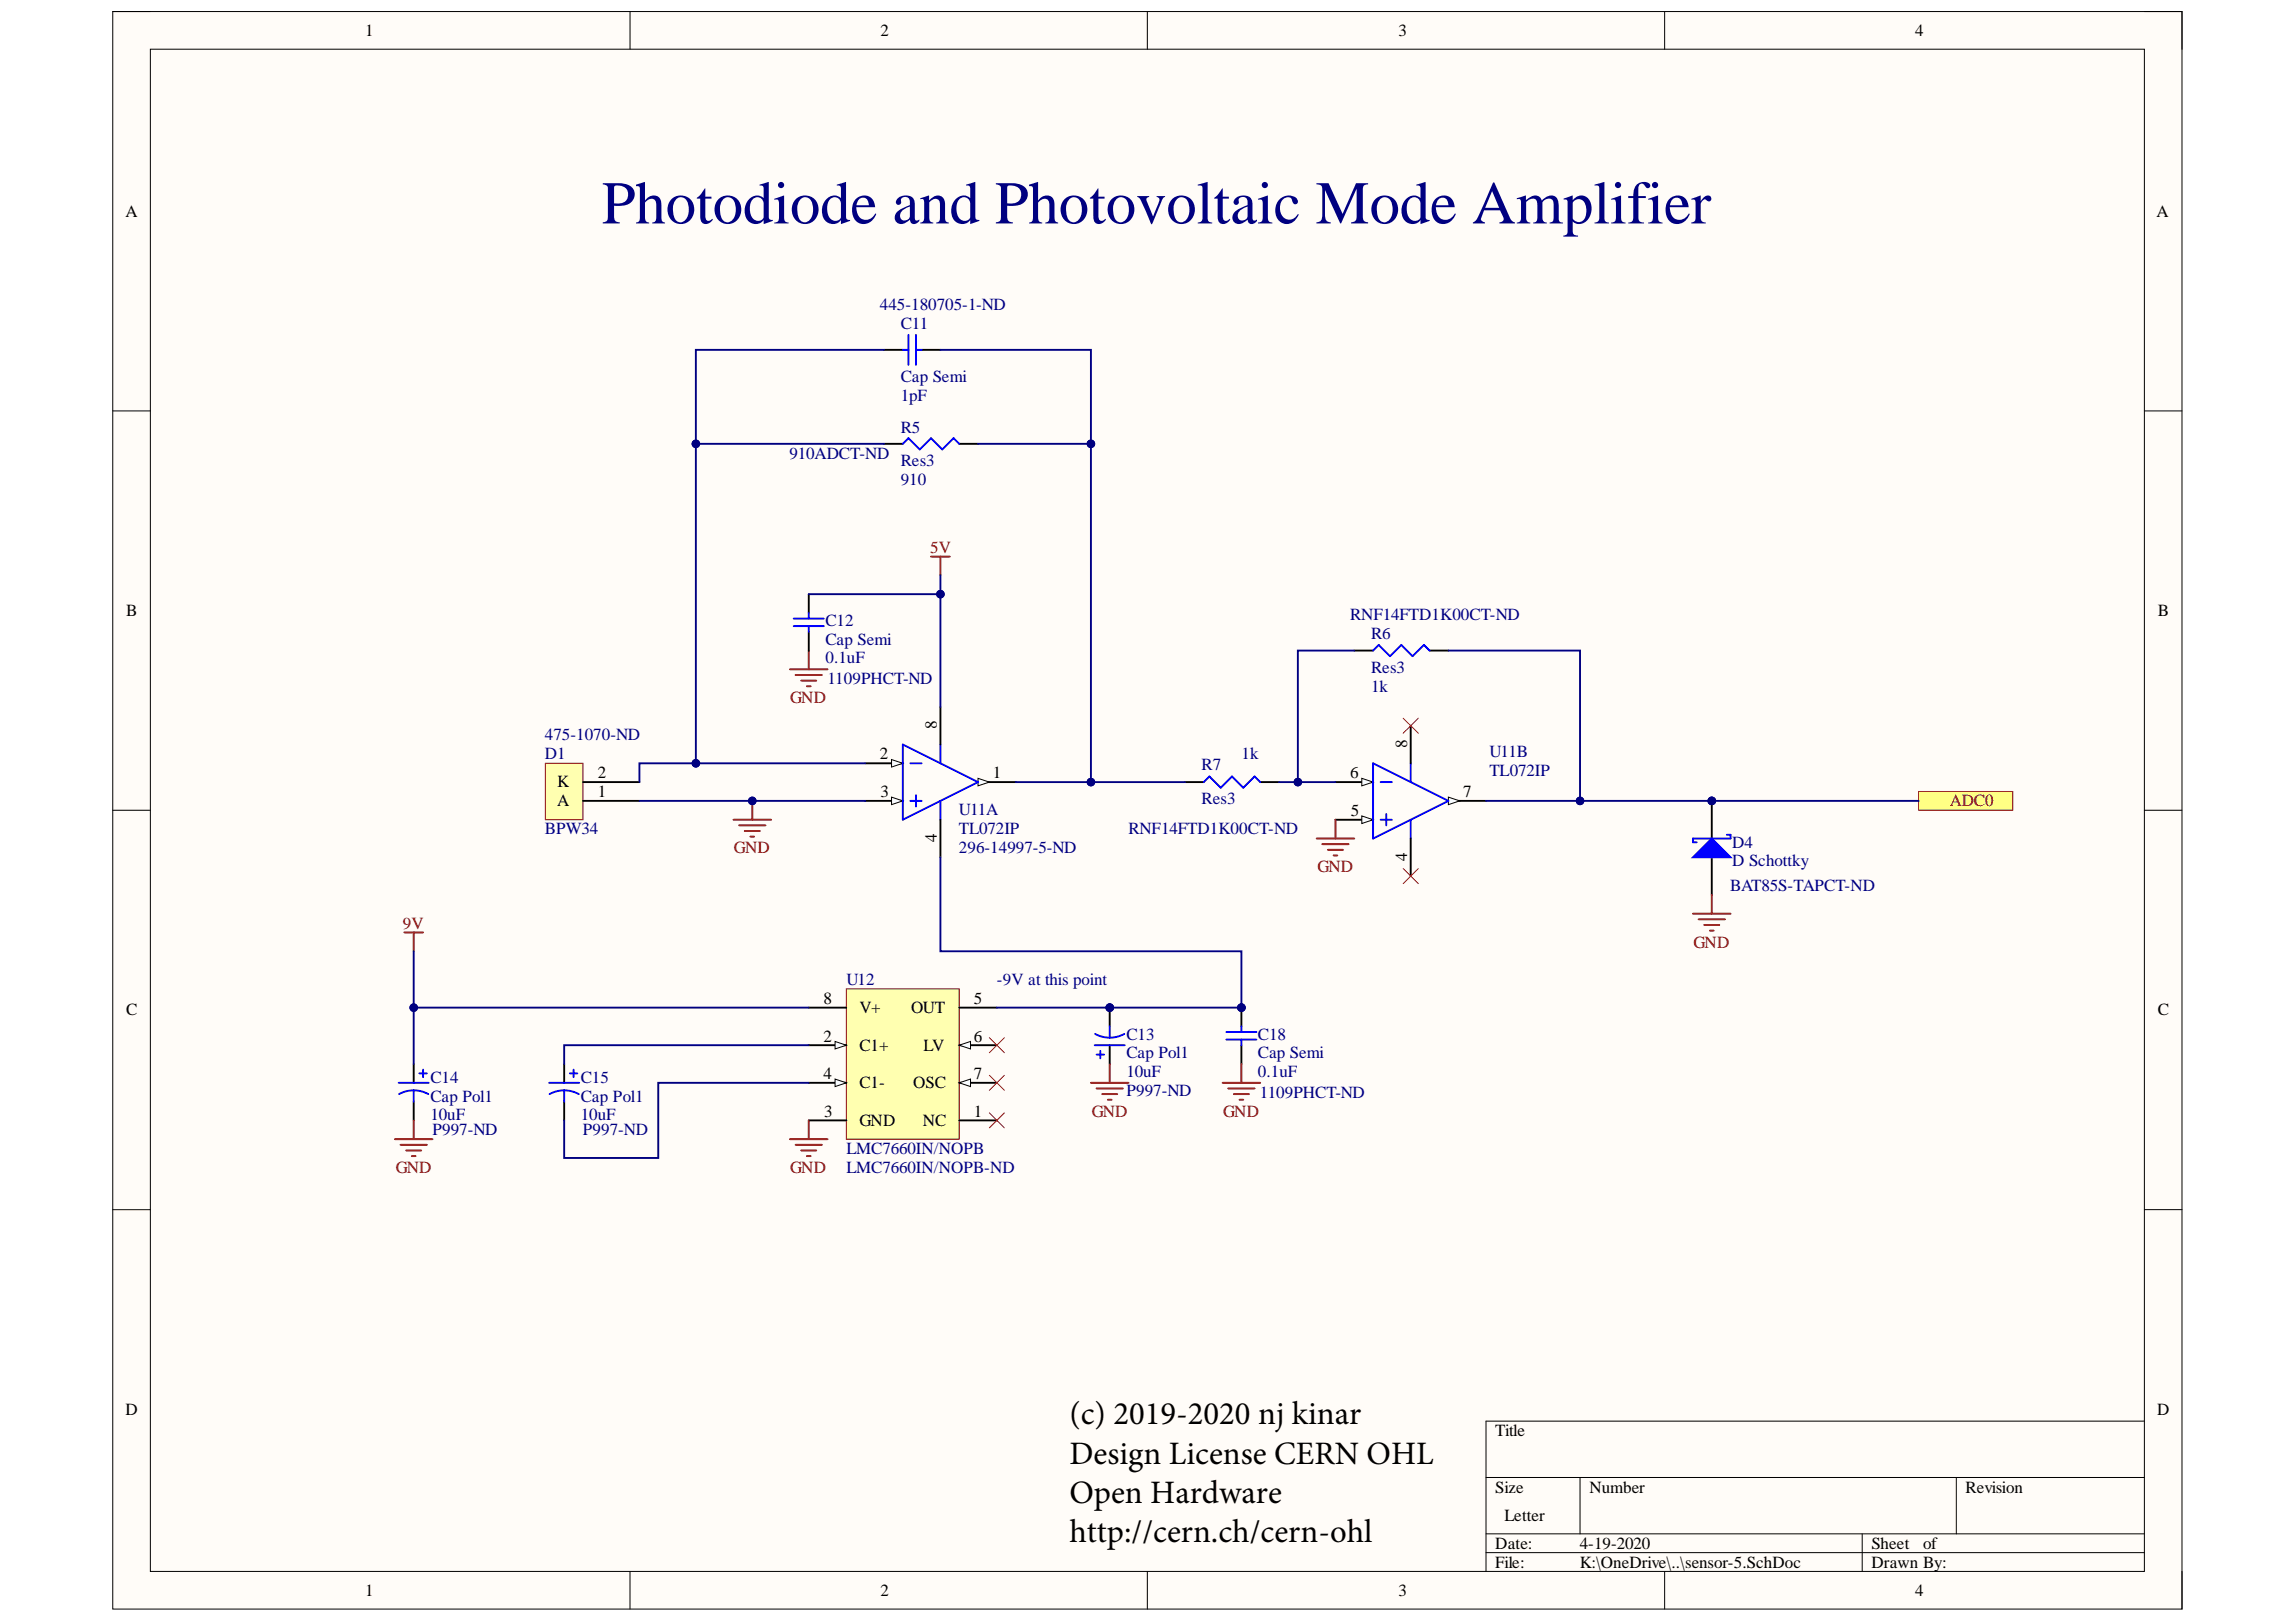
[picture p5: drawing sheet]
<svg xmlns="http://www.w3.org/2000/svg" width="297mm" height="210mm" viewBox="0 0 297 210" stroke-linecap="round" stroke-linejoin="round" font-family="sans-serif">
<defs><g id="words">
<text font-size="7.9" fill="#000080" x="77.9" y="28.9">Photodiode and Photovoltaic Mode Amplifier</text>
<g font-size="4.2">
<text x="138.4" y="184.3">(c) 2019-2020 nj kinar</text>
<text x="138.4" y="189.4">Design License CERN OHL</text>
<text x="138.4" y="194.5">Open Hardware</text>
<text x="138.4" y="199.6">http://cern.ch/cern-ohl</text>
</g>
<g font-size="2.2">
<text x="47.2" y="4.6">1</text>
<text x="113.9" y="4.6">2</text>
<text x="180.9" y="4.6">3</text>
<text x="247.8" y="4.6">4</text>
<text x="16.2" y="28.1">A</text>
<text x="279" y="28.1">A</text>
<text x="16.3" y="79.7">B</text>
<text x="279.2" y="79.7">B</text>
<text x="121.2" y="94.4" transform="rotate(-90 121.2 94.4)">8</text>
<text x="72.1" y="101.9">K</text>
<text x="77.3" y="100.7">2</text>
<text x="113.8" y="98.3">2</text>
<text x="128.5" y="100.7">1</text>
<text x="174.7" y="100.7">6</text>
<text x="182" y="96.8" transform="rotate(-90 182 96.8)">8</text>
<text x="72.1" y="104.4">A</text>
<text x="77.3" y="103.2">1</text>
<text x="113.9" y="103.2">3</text>
<text x="174.8" y="105.5">5</text>
<text x="189.3" y="103.2">7</text>
<text x="121.2" y="109" transform="rotate(-90 121.2 109)">4</text>
<text x="182" y="111.5" transform="rotate(-90 182 111.5)">4</text>
<text x="16.3" y="131.4">C</text>
<text x="106.5" y="129.9">8</text>
<text x="111.2" y="131.1">V+</text>
<text x="117.9" y="131.1">OUT</text>
<text x="126" y="129.9">5</text>
<text x="279.2" y="131.4">C</text>
<text x="106.5" y="134.8">2</text>
<text x="111.2" y="136">C1+</text>
<text x="119.5" y="136">LV</text>
<text x="126" y="134.8">6</text>
<text x="106.5" y="139.6">4</text>
<text x="111.2" y="140.8">C1-</text>
<text x="118.1" y="140.8">OSC</text>
<text x="126" y="139.6">7</text>
<text x="106.6" y="144.5">3</text>
<text x="111.2" y="145.7">GND</text>
<text x="119.4" y="145.7">NC</text>
<text x="126" y="144.5">1</text>
<text x="16.2" y="183.1">D</text>
<text x="193.5" y="185.8">Title</text>
<text x="279.1" y="183.1">D</text>
<text x="193.5" y="193.1">Size</text>
<text x="194.6" y="196.8">Letter</text>
<text x="205.6" y="193.1">Number</text>
<text x="254.3" y="193.1">Revision</text>
<text x="193.5" y="202.9">File:</text>
<text x="193.5" y="200.4">Date:</text>
<text x="204.4" y="202.9">K:\OneDrive\..\sensor-5.SchDoc</text>
<text x="204.4" y="200.4">4-19-2020</text>
<text x="242.1" y="202.9">Drawn By:</text>
<text x="242.1" y="200.4">Sheet</text>
<text x="248.8" y="200.4">of</text>
<text x="47.2" y="206.5">1</text>
<text x="113.9" y="206.5">2</text>
<text x="180.9" y="206.5">3</text>
<text x="247.8" y="206.5">4</text>
</g>
<g font-size="2.2" fill="#000080">
<text x="113.8" y="40.2">445-180705-1-ND</text>
<text x="116.5" y="42.6">C11</text>
<text x="116.5" y="51.8">1pF</text>
<text x="116.5" y="49.4">Cap Semi</text>
<text x="102.1" y="59.4">910ADCT-ND</text>
<text x="116.5" y="56">R5</text>
<text x="116.5" y="62.7">910</text>
<text x="116.5" y="60.3">Res3</text>
<text x="106.8" y="81">C12</text>
<text x="106.8" y="83.5">Cap Semi</text>
<text x="174.7" y="80.2">RNF14FTD1K00CT-ND</text>
<text x="177.4" y="82.7">R6</text>
<text x="106.8" y="85.8">0.1uF</text>
<text x="107.1" y="88.5">1109PHCT-ND</text>
<text x="177.4" y="89.6">1k</text>
<text x="177.4" y="87.1">Res3</text>
<text x="70.5" y="95.8">475-1070-ND</text>
<text x="70.5" y="98.3">D1</text>
<text x="155.5" y="99.7">R7</text>
<text x="160.6" y="98.3">1k</text>
<text x="192.7" y="98">U11B</text>
<text x="192.7" y="100.5">TL072IP</text>
<text x="70.5" y="108">BPW34</text>
<text x="124.1" y="105.5">U11A</text>
<text x="124.1" y="108">TL072IP</text>
<text x="146" y="108">RNF14FTD1K00CT-ND</text>
<text x="155.5" y="104.1">Res3</text>
<text x="124.1" y="110.4">296-14997-5-ND</text>
<text x="224.1" y="109.7">D4</text>
<text x="224.1" y="112.1">D Schottky</text>
<text x="223.8" y="115.3">BAT85S-TAPCT-ND</text>
<text x="109.5" y="127.4">U12</text>
<text x="129" y="127.4">-9V at this point</text>
<text x="145.7" y="134.5">C13</text>
<text x="145.7" y="136.9">Cap Pol1</text>
<text x="162.7" y="134.5">C18</text>
<text x="162.7" y="136.9">Cap Semi</text>
<text x="55.7" y="140.1">C14</text>
<text x="55.7" y="142.6">Cap Pol1</text>
<text x="75.1" y="140.1">C15</text>
<text x="75.1" y="142.6">Cap Pol1</text>
<text x="145.7" y="139.4">10uF</text>
<text x="145.7" y="141.8">P997-ND</text>
<text x="162.7" y="139.4">0.1uF</text>
<text x="163" y="142.1">1109PHCT-ND</text>
<text x="55.7" y="144.9">10uF</text>
<text x="55.9" y="146.9">P997-ND</text>
<text x="75.1" y="144.9">10uF</text>
<text x="75.4" y="146.9">P997-ND</text>
<text x="109.5" y="149.3">LMC7660IN/NOPB</text>
<text x="109.5" y="151.8">LMC7660IN/NOPB-ND</text>
</g>
<g font-size="2.2" fill="#800000">
<text x="120.3" y="71.5">5V</text>
<text x="102.2" y="91">GND</text>
<text x="252.3" y="104.4">ADC0</text>
<text x="94.9" y="110.4">GND</text>
<text x="170.4" y="112.9">GND</text>
<text x="52.1" y="120.2">9V</text>
<text x="219.1" y="122.6">GND</text>
<text x="141.2" y="144.5">GND</text>
<text x="158.2" y="144.5">GND</text>
<text x="51.2" y="151.8">GND</text>
<text x="102.2" y="151.8">GND</text>
</g>
</g></defs>
<path d="M14.6 1.5h267.7v206.7h-267.7z" fill-rule="evenodd" fill="#fffcf8"/>
<path d="M14.6 1.5h267.7v206.7h-267.7z" fill="none" stroke="#000" stroke-width=".13"/>
<path d="M19.5 6.4h257.9v197h-257.9z" fill-rule="evenodd" fill="#fffcf8"/>
<g fill="none" stroke="#000" stroke-width=".13">
<path d="M14.6 1.5h4.8M19.5 6.4h257.9v197h-257.9zM81.5 1.5v4.9M148.4 1.5v4.9M215.4 1.5v4.9M277.4 1.5h4.9v4.9M14.6 53.2h4.8M277.4 53.2h4.9M14.6 104.9h4.8M277.4 104.9h4.9M14.6 156.5h4.8M277.4 156.5h4.9"/>
<path d="M192.2 191.2h85.2M192.2 198.5h85.2M204.4 191.2v7.3M240.9 198.5v4.9M253.1 191.2v7.3M277.4 183.9h-85.2v19.5M81.5 203.4v4.8M148.4 203.4v4.8M192.2 200.9h85.2M215.4 203.4v4.8M282.3 203.4v4.8"/>
</g>
<path d="M70.6 98.8h4.8v7.3h-4.8z" fill-rule="evenodd" fill="#ffffb0"/>
<path d="M70.6 98.8h4.8v7.3h-4.8z" fill="none" stroke="#800000" stroke-width=".13"/>
<path d="M75.4 103.6h7.3M75.4 101.2h7.3" fill="none" stroke="#000" stroke-width=".24"/>
<path d="M94.9 106.1h4.9M95.6 106.8h3.4M96.4 107.5h1.9M97.1 108.3h.5M97.3 103.6v2.5" fill="none" stroke="#800000" stroke-width=".24"/>
<circle cx="97.3" cy="103.6" r=".49" fill="#000080"/>
<circle cx="97.3" cy="103.6" r=".49" fill="none" stroke="#000080" stroke-width=".13"/>
<path d="M109.5 128h14.6v19.4h-14.6z" fill-rule="evenodd" fill="#ffffb0"/>
<path d="M109.5 128h14.6v19.4h-14.6z" fill="none" stroke="#800000" stroke-width=".13"/>
<path d="M104.6 130.4h4.9M104.6 135.3h4.9M104.6 145h4.9M124.1 145h4.9" fill="none" stroke="#000" stroke-width=".24"/>
<path d="M108 134.8l1.5 .5-1.5 .4z" fill="#f8fcff"/>
<path d="M108 134.8l1.5 .5-1.5 .4z" fill="none" stroke="#000" stroke-width=".13"/>
<path d="M104.6 140.1h4.9" fill="none" stroke="#000" stroke-width=".24"/>
<path d="M108 139.6l1.5 .5-1.5 .5z" fill="#f8fcff"/>
<path d="M108 139.6l1.5 .5-1.5 .5z" fill="none" stroke="#000" stroke-width=".13"/>
<path d="M124.1 130.4h4.9M124.1 135.3h4.9" fill="none" stroke="#000" stroke-width=".24"/>
<path d="M124.1 135.3l1.5-.5v.9z" fill="#f8fcff"/>
<path d="M124.1 135.3l1.5-.5v.9z" fill="none" stroke="#000" stroke-width=".13"/>
<path d="M124.1 140.1h4.9" fill="none" stroke="#000" stroke-width=".24"/>
<path d="M124.1 140.1l1.5-.5v1z" fill="#f8fcff"/>
<path d="M124.1 140.1l1.5-.5v1z" fill="none" stroke="#000" stroke-width=".13"/>
<path d="M128 144l1.9 2M129.9 144l-1.9 2" fill="none" stroke="#f00" stroke-width=".13"/>
<path d="M52.3 120.7h2.4M53.5 120.7v2.4M51.1 147.4h4.9M51.8 148.2h3.4M52.5 148.9h2M53.3 149.6h.5M53.5 145v2.4M102.2 147.4h4.9M102.9 148.2h3.4M103.7 148.9h1.9M104.4 149.6h.5M104.6 145v2.4" fill="none" stroke="#800000" stroke-width=".24"/>
<path d="M53.5 137.7v2.4M73 137.7v2.4M53.5 142.6v2.4M73 142.6v2.4" fill="none" stroke="#000" stroke-width=".24"/>
<path d="M54.3 138.9h.9M54.7 138.4v1M73.7 138.9h1M74.2 138.4v1M51.6 140.1h3.9M53.5 141.1l-1.1 .2-.8 .3M53.5 141.1v1.5M53.5 141.1l1.2 .2 .7 .3M71 140.1h3.9M73 141.1l-1.2 .2-.7 .3M73 141.1v1.5M73 141.1l1.2 .2 .7 .3" fill="none" stroke="#00f" stroke-width=".24"/>
<circle cx="143.6" cy="130.4" r=".49" fill="#000080"/>
<circle cx="143.6" cy="130.4" r=".49" fill="none" stroke="#000080" stroke-width=".13"/>
<path d="M143.6 130.4v2.4M143.6 135.3v2.4" fill="none" stroke="#000" stroke-width=".24"/>
<circle cx="143.6" cy="130.4" r=".49" fill="#000080"/>
<circle cx="143.6" cy="130.4" r=".49" fill="none" stroke="#000080" stroke-width=".13"/>
<g fill="none" stroke="#00f" stroke-width=".24">
<path d="M116.8 45.3h.7M117.5 43.3v3.9M118.5 45.3h.7M118.5 43.3v3.9M104.6 79.3v.8M102.7 80.1h3.9M102.7 81h3.9M104.6 81v.8M141.6 135.3h3.9M141.7 133.8l1.1 .4 .8 .1M141.9 136.5h.9M142.4 136v1"/>
<path d="M143.6 132.8v1.5M145.5 133.8l-1.1 .4-.8 .1"/>
</g>
<path d="M120.4 72h2.5M121.7 72v2.5M102.2 86.6h4.9M102.9 87.3h3.4M103.7 88.1h1.9M104.4 88.8h.5M104.6 84.2v2.4M143.6 137.7v2.4M141.1 140.1h4.9M141.9 140.9h3.4M142.6 141.6h1.9M143.3 142.3h.5" fill="none" stroke="#800000" stroke-width=".24"/>
<path d="M128 134.3l1.9 1.9M128 139.2l1.9 1.9M129.9 134.3l-1.9 1.9M129.9 139.2l-1.9 1.9" fill="none" stroke="#f00" stroke-width=".13"/>
<path d="M114.4 45.3h2.4M119.2 45.3h2.5M104.6 76.9v2.4M104.6 81.8v2.4" fill="none" stroke="#000" stroke-width=".24"/>
<circle cx="160.6" cy="130.4" r=".49" fill="#000080"/>
<circle cx="160.6" cy="130.4" r=".49" fill="none" stroke="#000080" stroke-width=".13"/>
<path d="M160.6 130.4v2.4M160.6 135.3v2.4" fill="none" stroke="#000" stroke-width=".24"/>
<circle cx="160.6" cy="130.4" r=".49" fill="#000080"/>
<circle cx="160.6" cy="130.4" r=".49" fill="none" stroke="#000080" stroke-width=".13"/>
<path d="M158.7 133.6h3.8M158.7 134.5h3.8M160.6 132.8v.8M160.6 134.5v.8" fill="none" stroke="#00f" stroke-width=".24"/>
<path d="M160.6 137.7v2.4M158.2 140.1h4.8M158.9 140.9h3.4M159.6 141.6h2M160.4 142.3h.4" fill="none" stroke="#800000" stroke-width=".24"/>
<path d="M248.2 102.4h12.2v2.5h-12.2z" fill-rule="evenodd" fill="#ffff80"/>
<path d="M248.2 102.4h12.2v2.5h-12.2z" fill="none" stroke="#800000" stroke-width=".13"/>
<path d="M126.5 101.2h4.9" fill="none" stroke="#000" stroke-width=".24"/>
<path d="M126.5 100.7l1.5 .5-1.5 .5z" fill="#f8fcff"/>
<path d="M126.5 100.7l1.5 .5-1.5 .5z" fill="none" stroke="#000" stroke-width=".13"/>
<path d="M111.9 98.8h4.9" fill="none" stroke="#000" stroke-width=".24"/>
<path d="M115.3 98.3l1.5 .5-1.5 .5z" fill="#f8fcff"/>
<path d="M115.3 98.3l1.5 .5-1.5 .5z" fill="none" stroke="#000" stroke-width=".13"/>
<path d="M111.9 103.6h4.9" fill="none" stroke="#000" stroke-width=".24"/>
<path d="M115.3 103.2l1.5 .4-1.5 .5z" fill="#f8fcff"/>
<path d="M115.3 103.2l1.5 .4-1.5 .5z" fill="none" stroke="#000" stroke-width=".13"/>
<path d="M116.8 96.3l9.7 4.9-9.7 4.9zM117.8 98.8h1.4M121.7 96.3v2.5M117.8 103.6h1.4M118.5 102.9v1.5M121.7 103.6v2.5" fill="none" stroke="#00f" stroke-width=".24"/>
<path d="M121.7 91.5v4.8M121.7 106.1v4.8M172.8 106.1h4.8" fill="none" stroke="#000" stroke-width=".24"/>
<path d="M176.2 105.6l1.4 .5-1.4 .5z" fill="#f8fcff"/>
<path d="M176.2 105.6l1.4 .5-1.4 .5z" fill="none" stroke="#000" stroke-width=".13"/>
<path d="M172.8 101.2h4.8" fill="none" stroke="#000" stroke-width=".24"/>
<path d="M176.2 100.7l1.4 .5-1.4 .5z" fill="#f8fcff"/>
<path d="M176.2 100.7l1.4 .5-1.4 .5z" fill="none" stroke="#000" stroke-width=".13"/>
<path d="M187.4 103.6h4.8" fill="none" stroke="#000" stroke-width=".24"/>
<path d="M187.4 103.2l1.4 .4-1.4 .5z" fill="#f8fcff"/>
<path d="M187.4 103.2l1.4 .4-1.4 .5z" fill="none" stroke="#000" stroke-width=".13"/>
<path d="M124.1 57.4l-.7-.7-1.5 1.5-1.5-1.5-1.4 1.5-1.5-1.5-.7 .7M177.6 98.8l9.8 4.8-9.8 4.9zM182.5 98.8v2.4M184.9 84.2l-.7-.7-1.5 1.4-1.4-1.4-1.5 1.4-1.4-1.4-.8 .7M163 101.2l-.7-.7-1.5 1.4-1.4-1.4-1.5 1.4-1.4-1.4-.8 .7M178.6 101.2h1.5M178.6 106.1h1.5M179.3 105.3v1.5M182.5 106.1v2.4" fill="none" stroke="#00f" stroke-width=".24"/>
<path d="M114.4 57.4h2.4M124.1 57.4h2.4M175.2 84.2h2.4M182.5 93.9v4.9M184.9 84.2h2.5M153.3 101.2h2.4M163 101.2h2.5M182.5 108.5v4.9" fill="none" stroke="#000" stroke-width=".24"/>
<path d="M181.5 92.9l2 2M183.5 92.9l-2 2M181.5 112.4l2 2M183.5 112.4l-2 2" fill="none" stroke="#f00" stroke-width=".13"/>
<path d="M170.3 108.5h4.9M171.1 109.2h3.4M171.8 110h1.9M172.5 110.7h.5M172.8 106.1v2.4" fill="none" stroke="#800000" stroke-width=".24"/>
<circle cx="221.5" cy="103.6" r=".49" fill="#000080"/>
<circle cx="221.5" cy="103.6" r=".49" fill="none" stroke="#000080" stroke-width=".13"/>
<path d="M221.5 103.6v4.9M221.5 110.9v4.9" fill="none" stroke="#000" stroke-width=".24"/>
<circle cx="221.5" cy="103.6" r=".49" fill="#000080"/>
<circle cx="221.5" cy="103.6" r=".49" fill="none" stroke="#000080" stroke-width=".13"/>
<path d="M219 110.9l2.5-2.4 2.4 2.4z" fill="#00f"/>
<path d="M219 110.9l2.5-2.4 2.4 2.4zM223.4 108h.5v.5h-4.9v.5h.5" fill="none" stroke="#00f" stroke-width=".24"/>
<path d="M82.7 103.6h29.2" fill="none" stroke="#000080" stroke-width=".24"/>
<circle cx="97.3" cy="103.6" r=".49" fill="#000080"/>
<circle cx="97.3" cy="103.6" r=".49" fill="none" stroke="#000080" stroke-width=".13"/>
<path d="M104.6 135.3h-31.6v2.4M104.6 130.4h-51.1v7.3M104.6 140.1h-19.4v9.8h-12.2v-4.9" fill="none" stroke="#000080" stroke-width=".24"/>
<circle cx="53.5" cy="130.4" r=".49" fill="#000080"/>
<circle cx="53.5" cy="130.4" r=".49" fill="none" stroke="#000080" stroke-width=".13"/>
<path d="M53.5 123.1v7.3" fill="none" stroke="#000080" stroke-width=".24"/>
<circle cx="53.5" cy="130.4" r=".49" fill="#000080"/>
<circle cx="53.5" cy="130.4" r=".49" fill="none" stroke="#000080" stroke-width=".13"/>
<path d="M104.6 76.9h17.1" fill="none" stroke="#000080" stroke-width=".24"/>
<circle cx="121.7" cy="76.9" r=".49" fill="#000080"/>
<circle cx="121.7" cy="76.9" r=".49" fill="none" stroke="#000080" stroke-width=".13"/>
<path d="M121.7 110.9v12.2h38.9v7.3h-31.6" fill="none" stroke="#000080" stroke-width=".24"/>
<circle cx="160.6" cy="130.4" r=".49" fill="#000080"/>
<circle cx="160.6" cy="130.4" r=".49" fill="none" stroke="#000080" stroke-width=".13"/>
<circle cx="143.6" cy="130.4" r=".49" fill="#000080"/>
<circle cx="143.6" cy="130.4" r=".49" fill="none" stroke="#000080" stroke-width=".13"/>
<path d="M114.4 57.4h-24.4v41.4" fill="none" stroke="#000080" stroke-width=".24"/>
<circle cx="90" cy="57.4" r=".49" fill="#000080"/>
<circle cx="90" cy="57.4" r=".49" fill="none" stroke="#000080" stroke-width=".13"/>
<circle cx="90" cy="98.8" r=".49" fill="#000080"/>
<circle cx="90" cy="98.8" r=".49" fill="none" stroke="#000080" stroke-width=".13"/>
<path d="M114.4 45.3h-24.4v12.1" fill="none" stroke="#000080" stroke-width=".24"/>
<circle cx="90" cy="57.4" r=".49" fill="#000080"/>
<circle cx="90" cy="57.4" r=".49" fill="none" stroke="#000080" stroke-width=".13"/>
<path d="M121.7 45.3h19.4v12.1h-14.6" fill="none" stroke="#000080" stroke-width=".24"/>
<circle cx="141.1" cy="57.4" r=".49" fill="#000080"/>
<circle cx="141.1" cy="57.4" r=".49" fill="none" stroke="#000080" stroke-width=".13"/>
<path d="M141.1 57.4v43.8h-9.7" fill="none" stroke="#000080" stroke-width=".24"/>
<circle cx="141.1" cy="101.2" r=".49" fill="#000080"/>
<circle cx="141.1" cy="101.2" r=".49" fill="none" stroke="#000080" stroke-width=".13"/>
<circle cx="141.1" cy="57.4" r=".49" fill="#000080"/>
<circle cx="141.1" cy="57.4" r=".49" fill="none" stroke="#000080" stroke-width=".13"/>
<path d="M141.1 101.2h12.2" fill="none" stroke="#000080" stroke-width=".24"/>
<circle cx="141.1" cy="101.2" r=".49" fill="#000080"/>
<circle cx="141.1" cy="101.2" r=".49" fill="none" stroke="#000080" stroke-width=".13"/>
<path d="M175.2 84.2h-7.3v17" fill="none" stroke="#000080" stroke-width=".24"/>
<circle cx="167.9" cy="101.2" r=".49" fill="#000080"/>
<circle cx="167.9" cy="101.2" r=".49" fill="none" stroke="#000080" stroke-width=".13"/>
<path d="M187.4 84.2h17v19.4h-12.2" fill="none" stroke="#000080" stroke-width=".24"/>
<circle cx="204.4" cy="103.6" r=".49" fill="#000080"/>
<circle cx="204.4" cy="103.6" r=".49" fill="none" stroke="#000080" stroke-width=".13"/>
<path d="M204.4 103.6h43.8" fill="none" stroke="#000080" stroke-width=".24"/>
<circle cx="204.4" cy="103.6" r=".49" fill="#000080"/>
<circle cx="204.4" cy="103.6" r=".49" fill="none" stroke="#000080" stroke-width=".13"/>
<circle cx="221.5" cy="103.6" r=".49" fill="#000080"/>
<circle cx="221.5" cy="103.6" r=".49" fill="none" stroke="#000080" stroke-width=".13"/>
<path d="M111.9 98.8h-29.2v2.4" fill="none" stroke="#000080" stroke-width=".24"/>
<circle cx="90" cy="98.8" r=".49" fill="#000080"/>
<circle cx="90" cy="98.8" r=".49" fill="none" stroke="#000080" stroke-width=".13"/>
<path d="M165.5 101.2h7.3" fill="none" stroke="#000080" stroke-width=".24"/>
<circle cx="167.9" cy="101.2" r=".49" fill="#000080"/>
<circle cx="167.9" cy="101.2" r=".49" fill="none" stroke="#000080" stroke-width=".13"/>
<path d="M121.7 74.5v17" fill="none" stroke="#000080" stroke-width=".24"/>
<circle cx="121.7" cy="76.9" r=".49" fill="#000080"/>
<circle cx="121.7" cy="76.9" r=".49" fill="none" stroke="#000080" stroke-width=".13"/>
<path d="M219 118.2h4.9M219.8 119h3.4M220.5 119.7h1.9M221.5 115.8v2.4M221.2 120.4h.5" fill="none" stroke="#800000" stroke-width=".24"/>
<use href="#words"/>
</svg>
